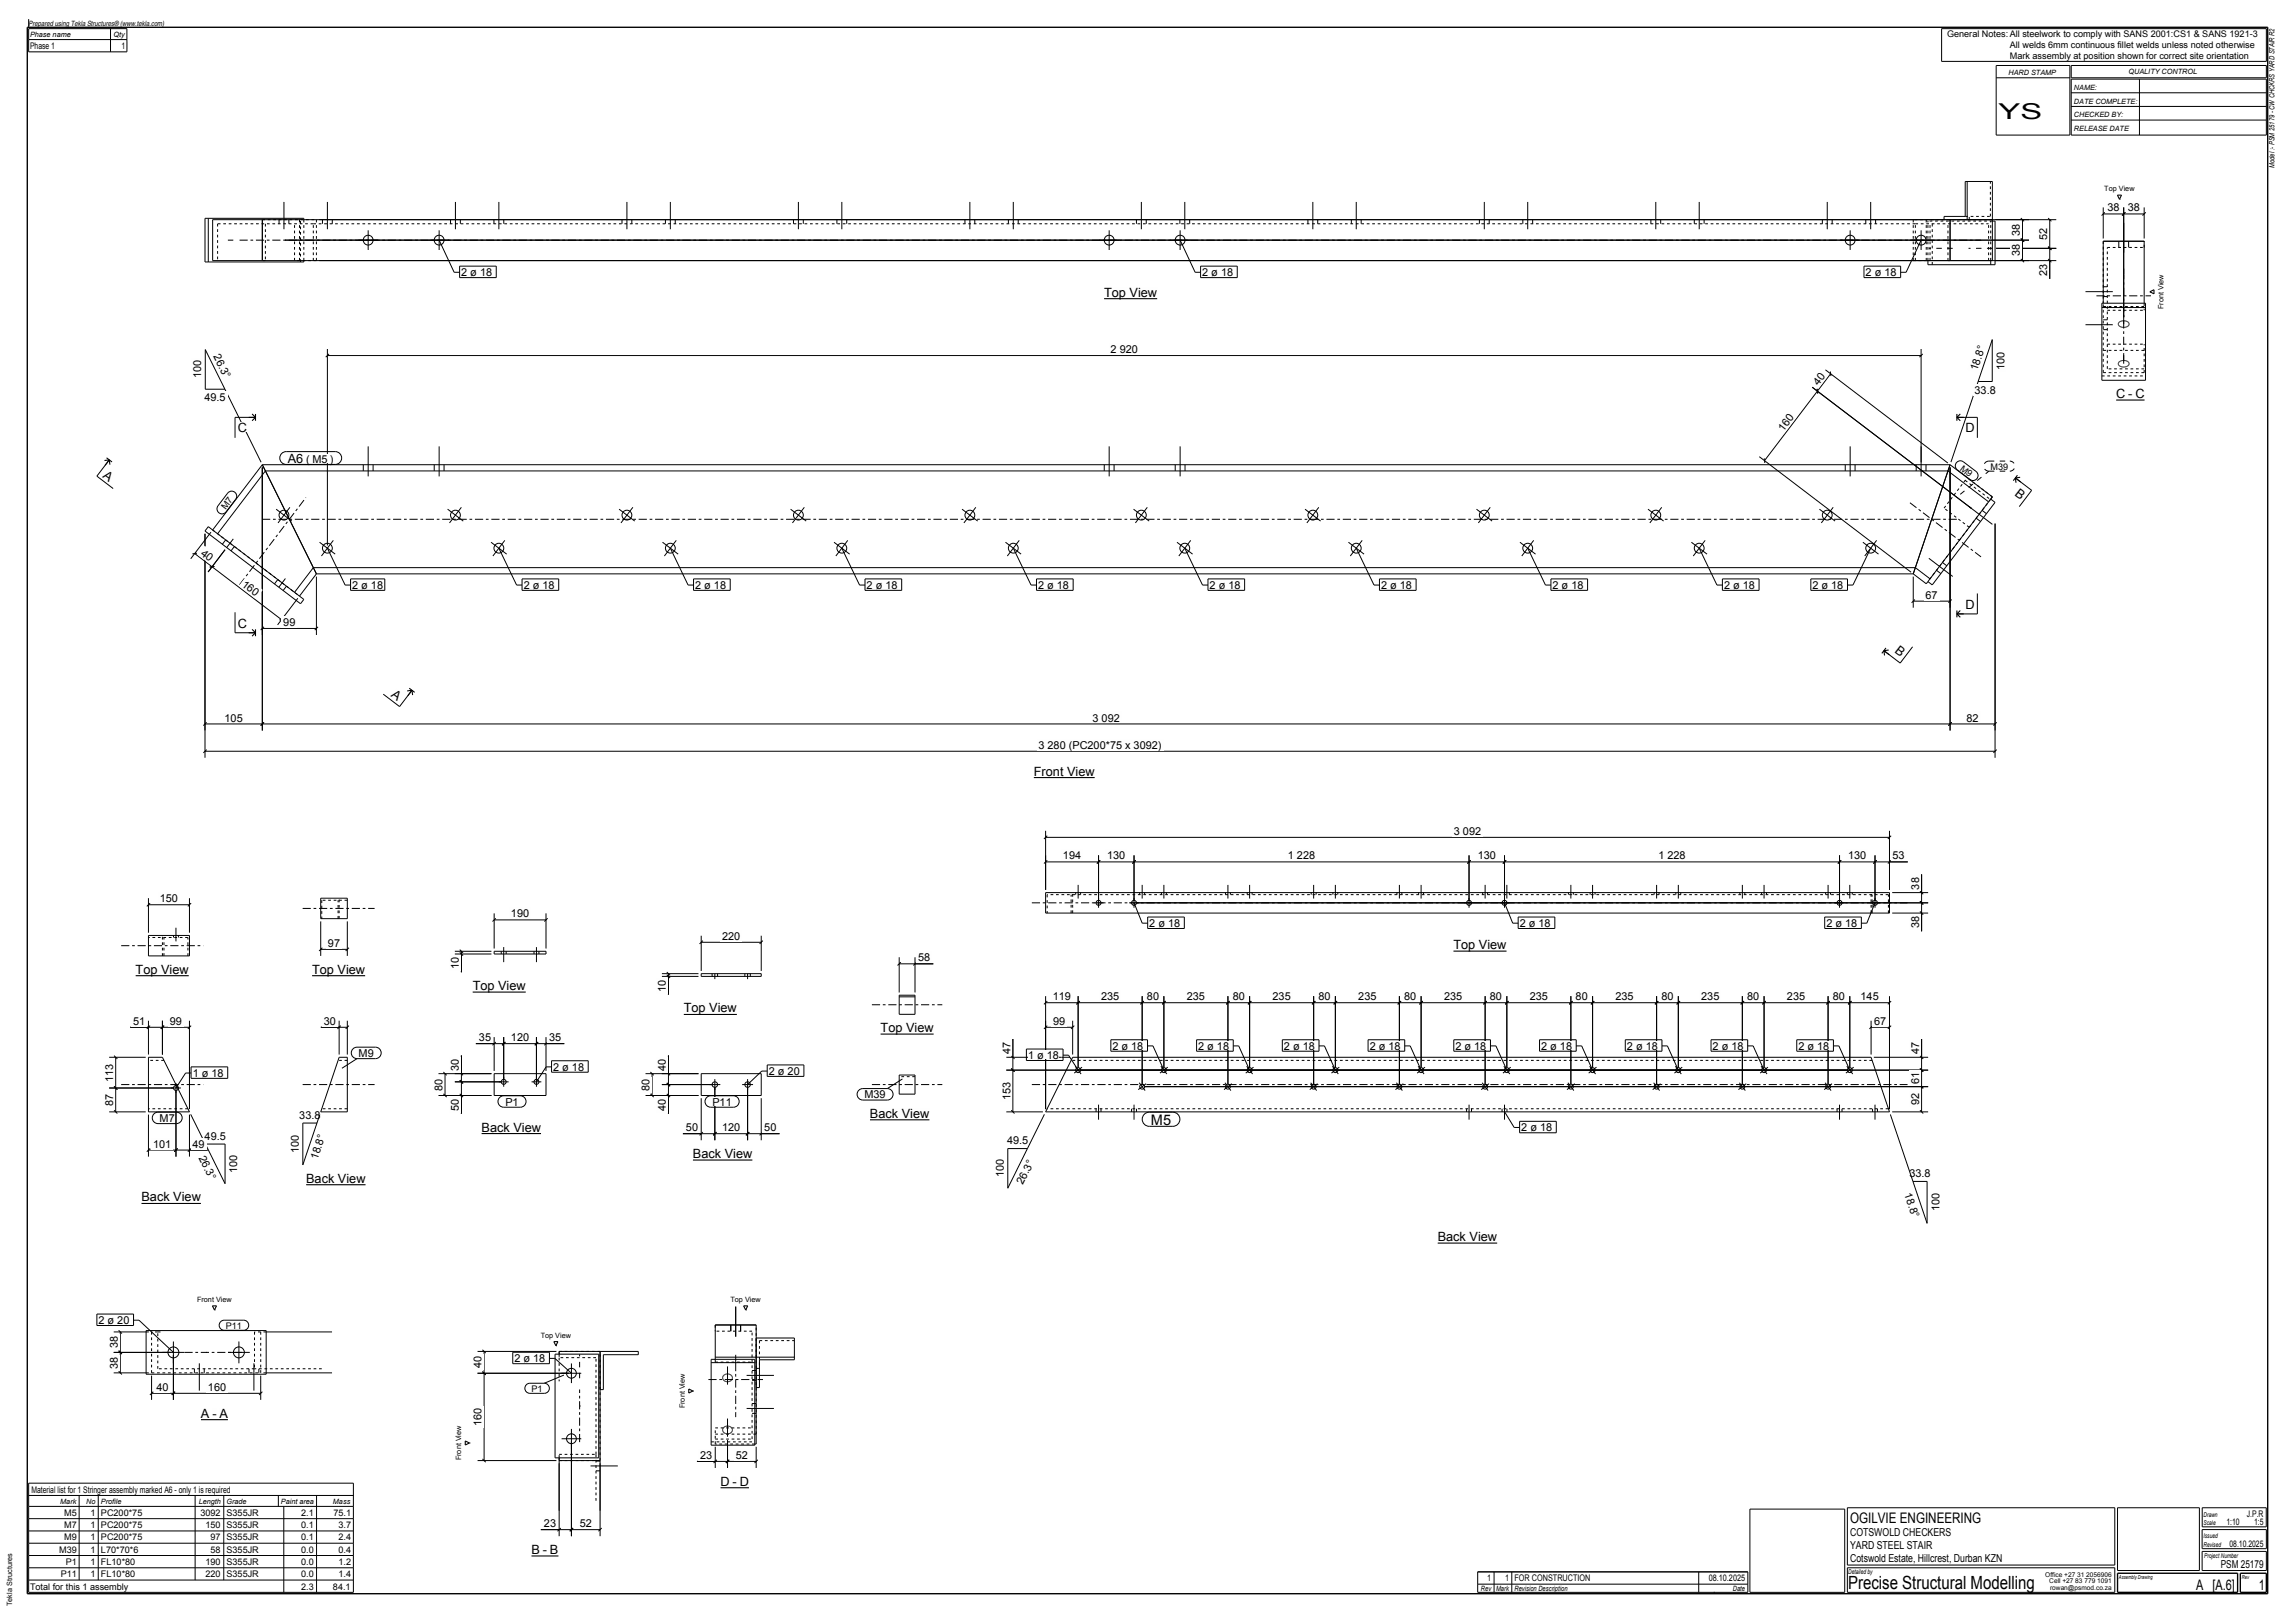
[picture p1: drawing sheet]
<svg xmlns="http://www.w3.org/2000/svg" width="841mm" height="594mm" viewBox="0 0 841 594" stroke-linecap="round" stroke-linejoin="round" font-family="sans-serif">
<defs><g id="words">
<text font-size="8" x="732.4" y="43.5">YS</text>
<text font-size="6.7" x="677.2" y="582.3">Precise Structural Modelling</text>
<g font-size="5.3">
<text x="421.8" y="412.1">M5</text>
<text x="678" y="558">OGILVIE ENGINEERING</text>
<text x="804.8" y="582.5">A [A.6]</text>
<text x="827.8" y="582.5">1</text>
</g>
<g font-size="4.7">
<text x="404.6" y="108.7">Top View</text>
<text x="775.5" y="145.8">C - C</text>
<text x="87.1" y="158.2">C</text>
<text x="720.2" y="158.2">D</text>
<text x="105.5" y="169.6">A6</text>
<text x="37.5" y="174.7" transform="rotate(37 37.5 174.7)">A</text>
<text x="738" y="181.4" transform="rotate(37 738 181.4)">B</text>
<text x="720.2" y="223.2">D</text>
<text x="87.1" y="230.1">C</text>
<text x="694.1" y="239.1" transform="rotate(37 694.1 239.1)">B</text>
<text x="143.2" y="255.2" transform="rotate(37 143.2 255.2)">A</text>
<text x="378.9" y="284.2">Front View</text>
<text x="532.6" y="347.8">Top View</text>
<text x="49.7" y="356.8">Top View</text>
<text x="114.4" y="356.8">Top View</text>
<text x="173.2" y="362.8">Top View</text>
<text x="250.6" y="371">Top View</text>
<text x="322.7" y="378.2">Top View</text>
<text x="318.8" y="409.6">Back View</text>
<text x="176.5" y="414.6">Back View</text>
<text x="253.9" y="424.3">Back View</text>
<text x="112.2" y="433.4">Back View</text>
<text x="51.8" y="440.2">Back View</text>
<text x="526.9" y="454.8">Back View</text>
<text x="73.7" y="519.5">A - A</text>
<text x="264.1" y="544.4">D - D</text>
<text x="194.8" y="569.4">B - B</text>
</g>
<g font-size="4">
<text x="772.3" y="77.5">38</text>
<text x="779.8" y="77.5">38</text>
<text x="740.2" y="86.5" transform="rotate(-90 740.2 86.5)">38</text>
<text x="750.2" y="88" transform="rotate(-90 750.2 88)">52</text>
<text x="740.2" y="94" transform="rotate(-90 740.2 94)">38</text>
<text x="169" y="101.1">2 ø 18</text>
<text x="440.6" y="101.1">2 ø 18</text>
<text x="683.7" y="101.1">2 ø 18</text>
<text x="750.2" y="101.1" transform="rotate(-90 750.2 101.1)">23</text>
<text x="78.1" y="130.5" transform="rotate(64 78.1 130.5)">26.3°</text>
<text x="407" y="129.4">2 920</text>
<text x="724.6" y="136.1" transform="rotate(-71 724.6 136.1)">18.8°</text>
<text x="734.6" y="135.5" transform="rotate(-90 734.6 135.5)">100</text>
<text x="73.7" y="138.7" transform="rotate(-90 73.7 138.7)">100</text>
<text x="666.3" y="141.4" transform="rotate(-53 666.3 141.4)">40</text>
<text x="74.9" y="147.1">49.5</text>
<text x="723.6" y="144.3">33.8</text>
<text x="653.6" y="158.2" transform="rotate(-53 653.6 158.2)">160</text>
<text x="112.2" y="169.6">( M5</text>
<text x="120.9" y="169.6">)</text>
<text x="73.3" y="203.2" transform="rotate(37 73.3 203.2)">40</text>
<text x="88.3" y="214.6" transform="rotate(37 88.3 214.6)">160</text>
<text x="129.1" y="215.7">2 ø 18</text>
<text x="191.9" y="215.7">2 ø 18</text>
<text x="254.7" y="215.7">2 ø 18</text>
<text x="317.6" y="215.7">2 ø 18</text>
<text x="380.4" y="215.7">2 ø 18</text>
<text x="443.3" y="215.7">2 ø 18</text>
<text x="506.1" y="215.7">2 ø 18</text>
<text x="568.9" y="215.7">2 ø 18</text>
<text x="631.8" y="215.7">2 ø 18</text>
<text x="664.2" y="215.7">2 ø 18</text>
<text x="705.6" y="219.4">67</text>
<text x="103.8" y="229.4">99</text>
<text x="82.3" y="264.4">105</text>
<text x="400.4" y="264.4">3 092</text>
<text x="720.6" y="264.4">82</text>
<text x="380.5" y="274.4">3 280 (PC200*75 x 3092)</text>
<text x="532.8" y="305.9">3 092</text>
<text x="389.5" y="314.9">194</text>
<text x="405.7" y="314.9">130</text>
<text x="471.9" y="314.9">1 228</text>
<text x="541.5" y="314.9">130</text>
<text x="607.7" y="314.9">1 228</text>
<text x="677.3" y="314.9">130</text>
<text x="693.5" y="314.9">53</text>
<text x="703.3" y="326" transform="rotate(-90 703.3 326)">38</text>
<text x="58.6" y="330.6">150</text>
<text x="187.2" y="336.2">190</text>
<text x="421.2" y="339.6">2 ø 18</text>
<text x="556.9" y="339.6">2 ø 18</text>
<text x="669.3" y="339.6">2 ø 18</text>
<text x="703.3" y="340.2" transform="rotate(-90 703.3 340.2)">38</text>
<text x="120.2" y="347">97</text>
<text x="264.6" y="344.4">220</text>
<text x="336.4" y="352.3">58</text>
<text x="168.2" y="355.2" transform="rotate(-90 168.2 355.2)">10</text>
<text x="244.1" y="363.4" transform="rotate(-90 244.1 363.4)">10</text>
<text x="385.8" y="366.5">119</text>
<text x="403.5" y="366.5">235</text>
<text x="420.3" y="366.5">80</text>
<text x="434.9" y="366.5">235</text>
<text x="451.7" y="366.5">80</text>
<text x="466.3" y="366.5">235</text>
<text x="483.1" y="366.5">80</text>
<text x="497.7" y="366.5">235</text>
<text x="514.6" y="366.5">80</text>
<text x="529.2" y="366.5">235</text>
<text x="546" y="366.5">80</text>
<text x="560.6" y="366.5">235</text>
<text x="577.4" y="366.5">80</text>
<text x="592" y="366.5">235</text>
<text x="608.8" y="366.5">80</text>
<text x="623.4" y="366.5">235</text>
<text x="640.2" y="366.5">80</text>
<text x="654.8" y="366.5">235</text>
<text x="671.7" y="366.5">80</text>
<text x="681.8" y="366.5">145</text>
<text x="48.8" y="375.5">51</text>
<text x="62.3" y="375.5">99</text>
<text x="118.7" y="375.5">30</text>
<text x="385.9" y="375.5">99</text>
<text x="686.8" y="375.5">67</text>
<text x="175.5" y="381.5">35</text>
<text x="187.2" y="381.5">120</text>
<text x="201.2" y="381.5">35</text>
<text x="131.4" y="387.3">M9</text>
<text x="370.3" y="386.3" transform="rotate(-90 370.3 386.3)">47</text>
<text x="376.7" y="388">1 ø 18</text>
<text x="407.7" y="384.6">2 ø 18</text>
<text x="439.1" y="384.6">2 ø 18</text>
<text x="470.5" y="384.6">2 ø 18</text>
<text x="501.9" y="384.6">2 ø 18</text>
<text x="533.3" y="384.6">2 ø 18</text>
<text x="564.8" y="384.6">2 ø 18</text>
<text x="596.2" y="384.6">2 ø 18</text>
<text x="627.6" y="384.6">2 ø 18</text>
<text x="659" y="384.6">2 ø 18</text>
<text x="703.3" y="386.3" transform="rotate(-90 703.3 386.3)">47</text>
<text x="70.6" y="394.5">1 ø 18</text>
<text x="168.2" y="392.3" transform="rotate(-90 168.2 392.3)">30</text>
<text x="202.7" y="392.3">2 ø 18</text>
<text x="244.1" y="392.3" transform="rotate(-90 244.1 392.3)">40</text>
<text x="281.7" y="393.8">2 ø 20</text>
<text x="41.5" y="396.4" transform="rotate(-90 41.5 396.4)">113</text>
<text x="162.2" y="399.7" transform="rotate(-90 162.2 399.7)">80</text>
<text x="238.1" y="399.7" transform="rotate(-90 238.1 399.7)">80</text>
<text x="703.3" y="397.4" transform="rotate(-90 703.3 397.4)">61</text>
<text x="41.5" y="405.3" transform="rotate(-90 41.5 405.3)">87</text>
<text x="168.2" y="407" transform="rotate(-90 168.2 407)">50</text>
<text x="185.2" y="405.1">P1</text>
<text x="244.1" y="407" transform="rotate(-90 244.1 407)">40</text>
<text x="261.1" y="405.1">P11</text>
<text x="316.8" y="402.5">M39</text>
<text x="370.3" y="403.1" transform="rotate(-90 370.3 403.1)">153</text>
<text x="703.3" y="405" transform="rotate(-90 703.3 405)">92</text>
<text x="58.5" y="411.1">M7</text>
<text x="109.7" y="410">33.8</text>
<text x="75" y="417.7">49.5</text>
<text x="251.4" y="414.5">50</text>
<text x="264.6" y="414.5">120</text>
<text x="280.1" y="414.5">50</text>
<text x="369" y="419.4">49.5</text>
<text x="557.5" y="414.5">2 ø 18</text>
<text x="56.1" y="420.5">101</text>
<text x="70.6" y="420.5">49</text>
<text x="72.8" y="424.3" transform="rotate(64 72.8 424.3)">26.3°</text>
<text x="109.5" y="422.5" transform="rotate(-90 109.5 422.5)">100</text>
<text x="116.3" y="425.1" transform="rotate(-71 116.3 425.1)">18.8°</text>
<text x="87" y="429.8" transform="rotate(-90 87 429.8)">100</text>
<text x="367.8" y="431.5" transform="rotate(-90 367.8 431.5)">100</text>
<text x="699.7" y="431.4">33.8</text>
<text x="374.9" y="434.3" transform="rotate(-64 374.9 434.3)">26.3°</text>
<text x="697.8" y="437.6" transform="rotate(71 697.8 437.6)">18.8°</text>
<text x="710.7" y="443.9" transform="rotate(-90 710.7 443.9)">100</text>
<text x="36.1" y="485.1">2 ø 20</text>
<text x="43.2" y="494" transform="rotate(-90 43.2 494)">38</text>
<text x="43.2" y="501.5" transform="rotate(-90 43.2 501.5)">38</text>
<text x="176.5" y="501.4" transform="rotate(-90 176.5 501.4)">40</text>
<text x="188.5" y="499.1">2 ø 18</text>
<text x="57.3" y="509.7">40</text>
<text x="76.2" y="509.7">160</text>
<text x="176.5" y="522.6" transform="rotate(-90 176.5 522.6)">160</text>
<text x="256.5" y="534.6">23</text>
<text x="269.6" y="534.6">52</text>
<text x="199.3" y="559.6">23</text>
<text x="212.4" y="559.6">52</text>
<text x="678" y="563">COTSWOLD CHECKERS</text>
<text x="678" y="567.5">YARD STEEL STAIR</text>
<text x="678" y="572.5">Cotswold Estate, Hillcrest, Durban KZN</text>
<text x="813.8" y="574.5">PSM 25179</text>
</g>
<g font-size="3.3">
<text x="11" y="18">Phase 1</text>
<text x="44.5" y="18">1</text>
<text x="713.5" y="13.5">General Notes: All steelwork to comply with SANS 2001:CS1 &amp; SANS 1921-3</text>
<text x="736.5" y="17.5">All welds 6mm continuous fillet welds unless noted otherwise</text>
<text x="736.5" y="21.5">Mark assembly at position shown for correct site orientation</text>
<text x="718.1" y="172.1" transform="rotate(37 718.1 172.1)">M9</text>
<text x="729.4" y="172.1">M39</text>
<text x="82.7" y="186.7" transform="rotate(-53 82.7 186.7)">M7</text>
<text x="82.8" y="486.9">P11</text>
<text x="194.8" y="510">P1</text>
<text x="11.5" y="547">Material list for 1 Stringer assembly marked A6 - only 1 is required</text>
<text x="23.5" y="555.5">M5</text>
<text x="33.1" y="555.5">1</text>
<text x="37" y="555.5">PC200*75</text>
<text x="73.4" y="555.5">3092 S355JR</text>
<text x="110.4" y="555.5">2.1</text>
<text x="122.2" y="555.5">75.1</text>
<text x="823.4" y="555.7">J.P.R</text>
<text x="23.5" y="560">M7</text>
<text x="33.1" y="560">1</text>
<text x="37" y="560">PC200*75</text>
<text x="75.3" y="560">150 S355JR</text>
<text x="110.4" y="560">0.1</text>
<text x="124" y="560">3.7</text>
<text x="815.8" y="559">1:10</text>
<text x="826" y="559">1:5</text>
<text x="21.7" y="569">M39</text>
<text x="23.5" y="564.5">M9</text>
<text x="33.1" y="564.5">1</text>
<text x="33.1" y="569">1</text>
<text x="37" y="564.5">PC200*75</text>
<text x="37" y="569">L70*70*6</text>
<text x="77.1" y="564.5">97 S355JR</text>
<text x="77.1" y="569">58 S355JR</text>
<text x="110.4" y="564.5">0.1</text>
<text x="110.4" y="569">0.0</text>
<text x="124" y="564.5">2.4</text>
<text x="124" y="569">0.4</text>
<text x="817" y="567">08.10.2025</text>
<text x="24.1" y="573.5">P1</text>
<text x="33.1" y="573.5">1</text>
<text x="37" y="573.5">FL10*80</text>
<text x="75.3" y="573.5">190 S355JR</text>
<text x="110.4" y="573.5">0.0</text>
<text x="124" y="573.5">1.2</text>
<text x="22.2" y="578">P11</text>
<text x="33.1" y="578">1</text>
<text x="37" y="578">FL10*80</text>
<text x="75.3" y="578">220 S355JR</text>
<text x="110.4" y="578">0.0</text>
<text x="124" y="578">1.4</text>
<text x="545" y="579.5">1</text>
<text x="551.5" y="579.5">1 FOR CONSTRUCTION</text>
<text x="626.2" y="579.5">08.10.2025</text>
<text x="11" y="582.5">Total for this 1 assembly</text>
<text x="110.4" y="582.5">2.3</text>
<text x="122" y="582.5">84.1</text>
</g>
<g font-size="2.7">
<text x="10.5" y="9.5">Prepared using Tekla Structures® (www.tekla.com)</text>
<text x="11" y="13.5">Phase name</text>
<text x="41.6" y="13.5">Qty</text>
<text x="736" y="27.5">HARD STAMP</text>
<text x="780" y="27">QUALITY CONTROL</text>
<text x="760" y="33">NAME:</text>
<text x="760" y="38">DATE COMPLETE:</text>
<text x="760" y="43">CHECKED BY:</text>
<text x="760" y="48">RELEASE DATE</text>
<text x="833.5" y="61.5" transform="rotate(-90 833.5 61.5)">Model :- PSM 25179 - CW CHCKRS YARD STAIR R2</text>
<text x="771.1" y="70">Top View</text>
<text x="792.8" y="113.3" transform="rotate(-90 792.8 113.3)">Front View</text>
<text x="72.2" y="477">Front View</text>
<text x="267.7" y="477">Top View</text>
<text x="198.1" y="490.1">Top View</text>
<text x="250.9" y="516.1" transform="rotate(-90 250.9 516.1)">Front View</text>
<text x="169" y="535.1" transform="rotate(-90 169 535.1)">Front View</text>
<text x="22.1" y="551">Mark</text>
<text x="31.6" y="551">No</text>
<text x="37" y="551">Profile</text>
<text x="72.8" y="551">Length</text>
<text x="83" y="551">Grade</text>
<text x="102.9" y="551">Paint area</text>
<text x="122" y="551">Mass</text>
<text x="542.7" y="583">Rev</text>
<text x="548.3" y="583">Mark</text>
<text x="555" y="583">Revision Description</text>
<text x="635" y="583">Date</text>
<text x="4.5" y="588.5" transform="rotate(-90 4.5 588.5)">Tekla Structures</text>
</g>
<g font-size="2.4">
<text x="807.5" y="555.7">Drawn</text>
<text x="807.5" y="559">Scale</text>
<text x="807.5" y="563.8">Issued</text>
<text x="807.5" y="566.8">Revised</text>
<text x="807.7" y="570.7">Project Number</text>
<text x="677.2" y="576.7">Detailed by</text>
<text x="749.5" y="578">Office +27 31 2056906</text>
<text x="751" y="580.3">Cell +27 83 779 1091</text>
<text x="751.3" y="582.5">rowan@psmod.co.za</text>
</g>
<g font-size="2">
<text x="776.5" y="578.5">Assembly Drawing</text>
<text x="821.5" y="578.5">Rev</text>
</g>
</g></defs>
<path d="M10 10h821v574h-821z" fill="none" stroke="#000" stroke-width=".5"/>
<path d="M378.9 284.9h22.2" fill="none" stroke="#000" stroke-width=".4"/>
<path d="M378.9 280.7h22.2v3.5h-22.2z" fill-rule="evenodd" fill="#fefefb"/>
<path d="M404.6 109.4h19.4" fill="none" stroke="#000" stroke-width=".4"/>
<path d="M404.6 105.2h19.4v3.5h-19.4z" fill-rule="evenodd" fill="#fefefb"/>
<path d="M73.7 520.2h9.8" fill="none" stroke="#000" stroke-width=".4"/>
<g fill="#fefefb">
<path d="M73.7 516h3.1v3.5h-3.1z" fill-rule="evenodd"/>
<path d="M77.8 516h1.6v3.5h-1.6z" fill-rule="evenodd"/>
<path d="M80.4 516h3.1v3.5h-3.1z" fill-rule="evenodd"/>
</g>
<path d="M77.8 478.5h1.5l-.7 1.5zM194.8 570.2h9.8" fill="none" stroke="#000" stroke-width=".4"/>
<g fill="#fefefb">
<path d="M194.8 565.9h3.1v3.5h-3.1z" fill-rule="evenodd"/>
<path d="M198.9 565.9h1.6v3.5h-1.6z" fill-rule="evenodd"/>
<path d="M201.5 565.9h3.1v3.5h-3.1z" fill-rule="evenodd"/>
</g>
<path d="M775.5 146.6h10.4M202.9 491.6h1.6l-.8 1.5zM170.5 528l1.5 .8-1.5 .7z" fill="none" stroke="#000" stroke-width=".4"/>
<g fill="#fefefb">
<path d="M775.5 142.3h3.4v3.5h-3.4z" fill-rule="evenodd"/>
<path d="M779.9 142.3h1.6v3.5h-1.6z" fill-rule="evenodd"/>
<path d="M782.5 142.3h3.4v3.5h-3.4z" fill-rule="evenodd"/>
</g>
<path d="M775.9 71.5h1.5l-.7 1.5zM787.8 106.9l1.5-.7v1.5zM264.1 545.2h10.3" fill="none" stroke="#000" stroke-width=".4"/>
<g fill="#fefefb">
<path d="M264.1 540.9h3.3v3.5h-3.3z" fill-rule="evenodd"/>
<path d="M268.5 540.9h1.5v3.5h-1.5z" fill-rule="evenodd"/>
<path d="M271.1 540.9h3.3v3.5h-3.3z" fill-rule="evenodd"/>
</g>
<path d="M49.7 357.5h19.5M272.5 478.5h1.5l-.8 1.5zM252.4 509l1.5 .7-1.5 .8z" fill="none" stroke="#000" stroke-width=".4"/>
<path d="M49.7 353.3h19.5v3.5h-19.5z" fill-rule="evenodd" fill="#fefefb"/>
<path d="M51.8 441h21.8" fill="none" stroke="#000" stroke-width=".4"/>
<path d="M51.8 436.7h21.8v3.5h-21.8z" fill-rule="evenodd" fill="#fefefb"/>
<path d="M114.4 357.5h19.4" fill="none" stroke="#000" stroke-width=".4"/>
<path d="M114.4 353.3h19.4v3.5h-19.4z" fill-rule="evenodd" fill="#fefefb"/>
<path d="M112.2 434.1h21.8" fill="none" stroke="#000" stroke-width=".4"/>
<path d="M112.2 429.9h21.8v3.5h-21.8z" fill-rule="evenodd" fill="#fefefb"/>
<path d="M173.2 363.5h19.5" fill="none" stroke="#000" stroke-width=".4"/>
<path d="M173.2 359.3h19.5v3.5h-19.5z" fill-rule="evenodd" fill="#fefefb"/>
<path d="M176.5 415.4h21.8" fill="none" stroke="#000" stroke-width=".4"/>
<path d="M176.5 411.1h21.8v3.5h-21.8z" fill-rule="evenodd" fill="#fefefb"/>
<path d="M250.6 371.7h19.4" fill="none" stroke="#000" stroke-width=".4"/>
<path d="M250.6 367.5h19.4v3.5h-19.4z" fill-rule="evenodd" fill="#fefefb"/>
<path d="M253.9 425.1h21.8" fill="none" stroke="#000" stroke-width=".4"/>
<path d="M253.9 420.8h21.8v3.5h-21.8z" fill-rule="evenodd" fill="#fefefb"/>
<path d="M322.7 378.9h19.4" fill="none" stroke="#000" stroke-width=".4"/>
<path d="M322.7 374.7h19.4v3.5h-19.4z" fill-rule="evenodd" fill="#fefefb"/>
<path d="M318.8 410.3h21.8" fill="none" stroke="#000" stroke-width=".4"/>
<path d="M318.8 406.1h21.8v3.5h-21.8z" fill-rule="evenodd" fill="#fefefb"/>
<path d="M532.6 348.5h19.5" fill="none" stroke="#000" stroke-width=".4"/>
<path d="M532.6 344.3h19.5v3.5h-19.5z" fill-rule="evenodd" fill="#fefefb"/>
<path d="M526.9 455.5h21.7" fill="none" stroke="#000" stroke-width=".4"/>
<path d="M526.9 451.3h21.7v3.5h-21.7z" fill-rule="evenodd" fill="#fefefb"/>
<g fill="none" stroke="#000" stroke-width=".37" stroke-dasharray="1 1 1 1" stroke-linecap="butt">
<path d="M720.1 79.3h9.3M729.4 79.3v-12.8M79.7 82v13.5M96.1 80.5h19.8M97.3 82v13.5M97.3 95.5h-1.2M107.9 95.5v-13.5M109.7 95.5v-15M110.1 96v-16M111.3 80.5v15M114.8 82h-35.1M114.8 95.5v-13.5"/>
<path d="M115.9 95.5h-8M115.9 80.5v15M701.1 80.5v15M701.1 95.5h6.2M701.9 95.5v-13.5M701.9 82h26.8M701.9 82h-587.1M705.9 95.5v-15M706.5 95.5v-14.5M707.3 95.5v-13.5M708.1 97v-16M713.8 95.5v-13.5"/>
<path d="M714.6 95.5h-.8M714.6 80.5h-13.5M720.9 80.5h-6.3M721.6 80.5v-1.2M728.7 95.5v-13.5M729.5 95.5v-14.5M730.1 81h-23.6M770.7 88.4v22.7M772.2 90.7h13.5M785.7 90.7v-2.3M770.7 112.3h15M772.2 113.7h13.5"/>
<path d="M785.7 111.1v2.6M770.2 137.8h16M770.7 136.5h15M770.7 136.5v-25.4M770.7 128.4h15M772.2 135.2v-44.5M772.2 126.1h13.5M785.7 136.5v-10.4M785.7 135.2h-13.5M720.1 176l9.3 7M77.9 194.2l31.8 24.2M712.4 186.2l8.5-11.1"/>
<path d="M721.6 193.2l-9.2-7M729.5 182.9l-23 30.2M729.5 182.9l.6-.8M730.1 182.1l-9.2-7M117.9 329.9v6.7M123.9 336.6v-6.7M124.3 336.6v-7.5M127.3 329.9h-9.4M383.7 327.8v6.8M392.5 334.6v-6.8M393.1 334.6v-7.5M685.7 334.6v-7.5"/>
<path d="M686 334.6v-6.8M692 327.8h-308.3M692 334.6v-6.8M59.5 350.3v-7.5M60.1 350.3v-6.8M68.9 343.5h-14.5M68.9 350.3v-6.8M60.1 388.6h-5.7M127.3 388.6h-3.4M335.3 394.5h-5.8M686 388.6h-293.5M68.9 406.3h-14.5"/>
<path d="M127.3 406.3h-9.4M692 406.3h-308.3M55.5 488.1v15M57.8 488.1h-2.3M57.8 488.1h1.6M93.3 488.1v13.5M95.5 488.1h-2.2M97.5 488.1h-2M204.9 497.5v8.7M204.9 495.2v1M204.9 496.2v1.3M218.4 497.5h-13.5"/>
<path d="M219.9 495.2h-15M262.1 498.1v1M262.1 499.1h13.5M262.1 485.5v2.3M275.6 487.8h-13.5M278.3 491.3v10.1M278.3 491.3h12.8M55.5 503.1h40M57.8 501.6v-13.5M93.3 501.6h-35.5M95.5 503.1v-15M97.5 503.1h-2"/>
<path d="M117.9 501.6h-24.6M277.1 501.4h1.2M204.9 535.2h15M204.9 535.2v-1M204.9 532.9h13.5M204.9 534.2v-1.3M218.4 532.9v17.8M218.4 532.9v-35.4M219.9 535.2v-40M260.6 528.4h16M262.1 525.5h15M262.1 529.2v-6"/>
<path d="M262.1 523.2h13.5M262.1 527.3h13.5M275.6 527.3v-39.5M276.6 529.2h-14.5M277.1 525.5v-40"/>
</g>
<path d="M85.5 88h-2.4M715.6 91h-8.8M730.1 91h-8.7M718.3 181.1l10.5-8.4M212.4 505.1v-8.8" fill="none" stroke="#000" stroke-width=".37" stroke-dasharray="2 2" stroke-linecap="butt"/>
<g fill="none" stroke="#000" stroke-width=".37">
<path d="M10.5 10.5h36v8.5h-36zM10.5 7v3M10.5 14.5h36M40.5 10.5v8.5M711.5 10.5h119v12h-119zM731.5 24h27v25.5h-27zM731.5 28.5h27M759 24h71.5v4.5h-71.5zM759 29h71.5v20.5h-71.5zM759 34h71.5M759 39h71.5M784 29v20.5"/>
<path d="M759 44h71.5M76.3 80v16M104.1 74v10M120 74v10M166.9 74v10M182.8 74v10M229.7 74v10M245.6 74v10M292.6 74v10M308.5 74v10M355.4 74v10M371.3 74v10"/>
<path d="M418.2 74v10M434.2 74v10M481.1 74v10M497 74v10M543.9 74v10M559.8 74v10M606.8 74v10M622.7 74v10M669.6 74v10M685.5 74v10M720.9 66.5v14M740.5 79.9l1.2 1.2"/>
<path d="M750.5 79.9l1.2 1.2M770.7 76v11.4M770.7 78.4h15M771.3 77.8l-1.2 1.2M778.2 76v42.8M778.8 77.8l-1.2 1.2M785.7 76v11.4M786.3 77.8l-1.2 1.2M96.1 80.5v15M102.3 80.5v1.5M104.4 88h639.1M105.9 80.5v1.5"/>
<path d="M111.3 80.5v-.5h-36.2v16h36.2v-.5M118.2 80.5v1.5M121.8 80.5v1.5M134.9 84.4v7.2M160.9 84.4v7.2M160.9 88l5.5 11.8h2M165.1 80.5v1.5M168.7 80.5v1.5M181 80.5v1.5M184.6 80.5v1.5M227.9 80.5v1.5M231.5 80.5v1.5"/>
<path d="M243.8 80.5v1.5M247.4 80.5v1.5M290.8 80.5v1.5M294.4 80.5v1.5M306.7 80.5v1.5M310.3 80.5v1.5M353.6 80.5v1.5M357.2 80.5v1.5M369.5 80.5v1.5M373.1 80.5v1.5M406.5 84.4v7.2M416.4 80.5v1.5"/>
<path d="M420 80.5v1.5M432.4 80.5v1.5M432.5 84.4v7.2M432.5 88l5.5 11.8h2M436 80.5v1.5M479.3 80.5v1.5M482.9 80.5v1.5M495.2 80.5v1.5M498.8 80.5v1.5M542.1 80.5v1.5M545.7 80.5v1.5M558 80.5v1.5"/>
<path d="M561.6 80.5v1.5M605 80.5v1.5M608.6 80.5v1.5M620.9 80.5v1.5M624.5 80.5v1.5M667.8 80.5v1.5M671.4 80.5v1.5M678 84.4v7.2M683.7 80.5v1.5M687.3 80.5v1.5M704 84.4v7.2M704 88l-5.5 11.8h-2"/>
<path d="M712.4 80.5v-1.2h7.7v-12.8h10v29M714.6 80.5v15M729.5 95.5v1.5M730.1 81h1v16h-24.6v-1.5M731.5 91h22M740.5 87.4l1.2 1.2M740.5 94.9l1.2 1.2M741.1 80.5v15M750.5 90.4l1.2 1.2M750.5 94.9l1.2 1.2M751.1 80.5v21.7M753.5 80.5h-675.6v15h675.6"/>
<path d="M776.4 88.4v2.3M780 88.4v2.3M764.2 106.9h10M764.2 119h10M770.2 111.1h16v28.2h-16zM770.2 112.7h16M770.7 111.1v-22.7h15v22.7M770.7 105.1h1.5M770.7 108.7h1.5M770.7 117.2h1.5M776.6 118.1a2.3 2.3 0 0 1 3.6 .8 2.24 2.24 0 0 1-4-.3zM120 127.9v72"/>
<path d="M120 130.3h584M120.6 129.7l-1.2 1.2M668.9 135.5l44.9 34.2M670.7 136.1l.2 1.7M670.8 137l-24.2 31.8M704 127.9v46.7M704.6 129.7l-1.2 1.2M724.9 139.8h5.2v-15.4l-15.2 44.9M770.7 120.8h1.5M776.6 132.6a2.3 2.3 0 0 1 3.6 .8 2.24 2.24 0 0 1-4-.2zM778.2 130.1v3.2M82.4 142.6h-7.2v-14.5l20.5 41.3"/>
<path d="M93.6 152.9h-7.5v7.5M664.1 141.9l58.4 44.5M665.9 142.5l.2 1.7M717.1 152.9h7.5v7.5M40 168.5l-4.5 6 6 4.5M96.1 170.3l-18.2 23.9M96.1 170.3l19.8 40M96.1 170.3h618.5M96.1 171.3v96.4M133.1 170.3v2.3M134.9 163.6v11M136.7 170.3v2.3"/>
<path d="M159.1 170.3v2.3M160.9 163.6v11M162.7 170.3v2.3M404.7 170.3v2.3M406.5 163.6v11M408.3 170.3v2.3M430.7 170.3v2.3M432.5 163.6v11M434.3 170.3v2.3M644.7 167.3l55.6 42.4M646.5 168l.2 1.6M676.2 170.3v2.3"/>
<path d="M678 163.6v11M679.8 170.3v2.3M702.2 170.3v2.3M705.8 170.3v2.3M714.6 170.3l-13.5 40M714.6 170.3l15.5 11.8-.6 .8M714.6 171.3v96.4M738.5 175.1l6 4.6-4.5 6M75.1 195.6v82.1M76.3 193l35 26.6-1.2 1.6-35-26.6zM77.3 195l-7.4 9.8M82.7 197.8l-1.2 1.6"/>
<path d="M85.5 197.5l-2.4 3.1M101.2 186.6l5.7 4.3M106.2 185.9l-4.3 5.7M117.1 198.7l5.7 4.4M122.2 198l-4.4 5.7M164 186.6l5.8 4.3M169.1 185.9l-4.4 5.7M179.9 198.7l5.8 4.4M185 198l-4.4 5.7M226.9 186.6l5.7 4.3M231.9 185.9l-4.3 5.7M242.8 198.7l5.7 4.4"/>
<path d="M247.8 198l-4.3 5.7M289.7 186.6l5.7 4.3M294.8 185.9l-4.4 5.7M305.6 198.7l5.7 4.4M310.7 198l-4.4 5.7M352.5 186.6l5.8 4.3M357.6 185.9l-4.4 5.7M368.5 198.7l5.7 4.4M373.5 198l-4.4 5.7M415.4 186.6l5.7 4.3M420.4 185.9l-4.3 5.7M431.3 198.7l5.7 4.4"/>
<path d="M436.3 198l-4.3 5.7M478.2 186.6l5.7 4.3M483.3 185.9l-4.4 5.7M494.1 198.7l5.8 4.4M499.2 198l-4.4 5.7M541.1 186.6l5.7 4.3M546.1 185.9l-4.4 5.7M557 198.7l5.7 4.4M562 198l-4.3 5.7M603.9 186.6l5.7 4.3M608.9 185.9l-4.3 5.7M619.8 198.7l5.7 4.4"/>
<path d="M624.9 198l-4.4 5.7M666.7 186.6l5.8 4.3M671.8 185.9l-4.4 5.7M682.6 198.7l5.8 4.4M687.7 198l-4.4 5.7M721.4 185.5l8.7 6.6M724.2 189.9l1.6 1.2M726.3 187l1.6 1.2M728.7 183.9l-14.9-11.3h-616.5l-17.6 23M729.5 182.9l1.6 1.2-23 30.2-1.6-1.2M729.5 182.9l-23 30.2M731.1 191.9v85.8"/>
<path d="M71.3 202.8l31.9 24.3M72.2 202.7l-1.7 .3M78.6 207.6l-1.7 .2M82.5 201.4l-6.2 8.2M85.9 200.3l-1.2 1.6M101.8 212.4l-1.2 1.6M104.6 212l-2.4 3.2M105 214.8l-1.2 1.6M109.1 219.2l-7.4 9.8M115.9 210.3l-6.2 8.1M115.9 210.3h585.2M115.9 211.3v21.4"/>
<path d="M120 200.9l6.5 13.5h2M182.8 200.9l6.5 13.5h2M245.6 200.9l6.5 13.5h2M308.5 200.9l6.5 13.5h2M371.3 200.9l6.5 13.5h2M434.2 200.9l6.5 13.5h2M497 200.9l6.5 13.5h2M559.8 200.9l6.5 13.5h2M622.7 200.9l6.5 13.5h2M685.5 200.9l-6.5 13.5h-2M701.1 210.3l4.8 3.6 .6-.8M701.1 211.3v11.4"/>
<path d="M701.7 219.7l-1.2 1.2M706.8 204.6l8.8 6.6M707.3 212.1l-5.4-4.1h-587.1l-6.9 9.1M709.6 209l1.6 1.2M711.8 206.1l1.6 1.2M715.2 219.7l-1.2 1.2M724.6 217.5v7.5h-7.5M86.1 224.4v7.5h7.5M96.1 230.3h19.8M96.7 229.7l-1.2 1.2M104 227l-1.7 .2M116.5 229.7l-1.2 1.2"/>
<path d="M700.9 237l-4.6 6-5.9-4.6M701.1 220.3h13.5M151 252.9l-4.6 6-5.9-4.5M75.1 275.3h656M75.1 265.3h656M75.7 274.7l-1.2 1.2M75.7 264.7l-1.2 1.2M96.7 264.7l-1.2 1.2M715.2 264.7l-1.2 1.2M731.7 274.7l-1.2 1.2M731.7 264.7l-1.2 1.2M383.2 304.4v21.7"/>
<path d="M383.2 315.8h315.9M383.2 306.8h309.2M383.8 315.2l-1.2 1.2M383.8 306.2l-1.2 1.2M402.6 313.4v19.2M403.2 315.2l-1.2 1.2M415.6 313.4v19.2M416.2 315.2l-1.2 1.2M538.3 313.4v19.2M538.9 315.2l-1.2 1.2M551.3 313.4v19.2M551.9 315.2l-1.2 1.2"/>
<path d="M674.1 313.4v19.2M674.7 315.2l-1.2 1.2M687.1 313.4v19.2M687.7 315.2l-1.2 1.2M692.4 304.4v21.7M693 315.2l-1.2 1.2M693 306.2l-1.2 1.2M54.4 329.1v12.7M54.4 331.5h15M55 330.9l-1.2 1.2M64.5 340v5M69.4 329.1v12.7"/>
<path d="M70 330.9l-1.2 1.2M117.5 329.1h9.8v7.5h-9.8zM117.5 337.6v12.7M127.3 337.6v12.7M181.1 334.7v12.9M181.1 337.1h19M181.7 336.5l-1.2 1.2M200.1 334.7v12.9M200.7 336.5l-1.2 1.2M383.2 327.1h309.2v7.5h-309.2zM394.2 327.1v.7M395.1 324.3v5"/>
<path d="M396 327.1v.7M400.8 330.8h3.6M413.8 330.8h292.8M415.6 330.8l3 7.5h2M417.6 327.1v.7M418.5 324.3v5M419.4 327.1v.7M425.6 327.1v.7M426.5 324.3v5M427.4 327.1v.7M449.1 327.1v.7M450 324.3v5"/>
<path d="M450.9 327.1v.7M457 327.1v.7M457.9 324.3v5M458.8 327.1v.7M480.5 327.1v.7M481.4 324.3v5M482.3 327.1v.7M488.4 327.1v.7M489.3 324.3v5M490.2 327.1v.7M511.9 327.1v.7M512.8 324.3v5"/>
<path d="M513.7 327.1v.7M519.9 327.1v.7M520.8 324.3v5M521.7 327.1v.7M543.3 327.1v.7M544.2 324.3v5M545.1 327.1v.7M551.3 330.8l3 7.5h2M552.2 324.3v5M553.1 327.1v.7M574.7 327.1v.7M575.6 324.3v5"/>
<path d="M576.5 327.1v.7M582.7 327.1v.7M583.6 324.3v5M584.5 327.1v.7M606.2 327.1v.7M607.1 324.3v5M608 327.1v.7M614.1 327.1v.7M615 324.3v5M615.9 327.1v.7M637.6 327.1v.7M638.5 324.3v5"/>
<path d="M639.4 327.1v.7M645.5 327.1v.7M646.4 324.3v5M647.3 327.1v.7M669 327.1v.7M669.9 324.3v5M670.8 327.1v.7M677 327.1v.7M677.9 324.3v5M678.8 327.1v.7M687.1 330.8l-3 7.5h-2M693.4 334.6h13.2"/>
<path d="M693.4 327.1h13.2M703.6 330.2l1.2 1.2M703.6 326.5l1.2 1.2M703.6 334l1.2 1.2M704.2 320.4v20.9M54.4 342.8h15v7.5h-15zM63.6 342.8v.7M65.4 342.8v.7M117.5 347.9h9.8M118.1 347.3l-1.2 1.2M127.9 347.3l-1.2 1.2M166.7 348.6h13.4"/>
<path d="M166.7 349.6h13.4M168.5 349l1.2 1.2M168.5 348l1.2 1.2M169.1 348.6v7.7M181.1 348.6h19v1h-19zM183.7 348.6v1M184.6 347.1v5.5M185.5 348.6v1M195.7 348.6v1M196.6 347.1v5.5M197.5 348.6v1M242.6 356.8h13.4"/>
<path d="M242.6 357.8h13.4M244.4 357.2l1.2 1.2M244.4 356.2l1.2 1.2M245 356.8v7.7M257 342.9v12.9M257 356.8h22v1h-22zM257 345.3h22M257.6 344.7l-1.2 1.2M261 356.8v1M262 356.8v2M263 356.8v1M273 356.8v1"/>
<path d="M274 356.8v2M275 356.8v1M279 342.9v12.9M279.6 344.7l-1.2 1.2M329.5 350.8v12.9M329.5 353.2h12.5M330.1 352.6l-1.2 1.2M335.3 350.8v12.9M335.9 352.6l-1.2 1.2M47.7 376.4h21.7M54.4 374v12.4M55 375.8l-1.2 1.2"/>
<path d="M59.5 374v12.4M60.1 375.8l-1.2 1.2M69.4 374v32.4M70 375.8l-1.2 1.2M117.6 376.4h9.7M124.3 374v12.4M124.9 375.8l-1.2 1.2M127.3 374v12.4M127.9 375.8l-1.2 1.2M329.5 364.7h5.8v7h-5.8zM329.5 365.3h5.8M383.2 365v41.4"/>
<path d="M383.2 376.4h9.9M383.2 367.4h309.2M383.8 375.8l-1.2 1.2M383.8 366.8l-1.2 1.2M393.1 374v12.4M393.7 375.8l-1.2 1.2M395.1 365v26.1M395.7 366.8l-1.2 1.2M418.5 365v32.2M419.1 366.8l-1.2 1.2M426.5 365v26.1M427.1 366.8l-1.2 1.2"/>
<path d="M450 365v32.2M450.6 366.8l-1.2 1.2M457.9 365v26.1M458.5 366.8l-1.2 1.2M481.4 365v32.2M482 366.8l-1.2 1.2M489.3 365v26.1M489.9 366.8l-1.2 1.2M512.8 365v32.2M513.4 366.8l-1.2 1.2M520.8 365v26.1M521.4 366.8l-1.2 1.2"/>
<path d="M544.2 365v32.2M544.8 366.8l-1.2 1.2M552.2 365v26.1M552.8 366.8l-1.2 1.2M575.6 365v32.2M576.2 366.8l-1.2 1.2M583.6 365v26.1M584.2 366.8l-1.2 1.2M607.1 365v32.2M607.7 366.8l-1.2 1.2M615 365v26.1M615.6 366.8l-1.2 1.2"/>
<path d="M638.5 365v32.2M639.1 366.8l-1.2 1.2M646.4 365v26.1M647 366.8l-1.2 1.2M669.9 365v32.2M670.5 366.8l-1.2 1.2M677.9 365v26.1M678.5 366.8l-1.2 1.2M685.7 376.4h6.7M685.7 374v12.4M686.3 375.8l-1.2 1.2M692.4 365v41.4"/>
<path d="M693 366.8l-1.2 1.2M693 375.8l-1.2 1.2M40 387.4h13.4M40 398.7h26.3M41.8 398.1l1.2 1.2M41.8 386.8l1.2 1.2M42.4 387.4v20M54.4 387.4h5.1l9.9 20h-15zM64.5 396.9v26.9M70 393.2h-2l-3.5 5.5M124.3 387.4h3v20h-9.8zM130.8 387.9l-5.5 3.6"/>
<path d="M160.7 393.4h19.4M162.5 392.8l1.2 1.2M163.1 393.4v8M166.7 396.4h19.7M168.5 395.8l1.2 1.2M168.5 392.8l1.2 1.2M169.1 386.7v21.4M174.4 382.4h32.4M181.1 380v12.4M181.1 393.4h19v8h-19zM181.7 381.8l-1.2 1.2M184.6 380v18.2"/>
<path d="M185.2 381.8l-1.2 1.2M194.8 396.4h3.6M196.6 380v18.2M197.2 381.8l-1.2 1.2M200.1 380v12.4M200.7 381.8l-1.2 1.2M202.1 390.9h-2l-3.5 5.5M236.6 393.4h19.4M238.4 392.8l1.2 1.2M239 393.4v8M242.6 397.4h21.4M244.4 396.8l1.2 1.2"/>
<path d="M244.4 392.8l1.2 1.2M245 386.7v21.4M257 393.4h22v8h-22zM262 395.4v22.4M272 397.4h4M274 395.4v22.4M281.1 392.5h-2l-5.1 4.9M329.5 393.9h5.8v7h-5.8zM330.7 395.4l-5.5 3.5M368.8 387.4h23.3M368.8 392.1h337.8M370.6 391.5l1.2 1.2"/>
<path d="M370.6 386.8l1.2 1.2M371.2 380.7v26.7M389.6 386.7h2l3.5 5.4M393.1 387.4h292.6l6.7 20h-309.2zM394 390.7l2.2 2.9M396.5 391l-2.8 2.2M417.5 396.8l2.1 2.8M419.5 398.2h287.1M420 397.1l-2.9 2.2M420.5 383.3h2l4 8.8M425.4 390.7l2.2 2.9M427.9 391l-2.8 2.2"/>
<path d="M448.9 396.8l2.2 2.8M451.4 397.1l-2.9 2.2M451.9 383.3h2l4 8.8M456.8 390.7l2.2 2.9M459.4 391l-2.9 2.2M480.3 396.8l2.2 2.8M482.8 397.1l-2.8 2.2M483.3 383.3h2l4 8.8M488.3 390.7l2.1 2.9M490.8 391l-2.9 2.2M511.7 396.8l2.2 2.8M514.2 397.1l-2.8 2.2"/>
<path d="M514.8 383.3h2l4 8.8M519.7 390.7l2.2 2.9M522.2 391l-2.9 2.2M543.1 396.8l2.2 2.8M545.7 397.1l-2.9 2.2M546.2 383.3h2l4 8.8M551.1 390.7l2.2 2.9M553.6 391l-2.9 2.2M574.6 396.8l2.1 2.8M577.1 397.1l-2.9 2.2M577.6 383.3h2l4 8.8M582.5 390.7l2.2 2.9"/>
<path d="M585 391l-2.8 2.2M606 396.8l2.2 2.8M608.5 397.1l-2.9 2.2M609 383.3h2l4 8.8M613.9 390.7l2.2 2.9M616.5 391l-2.9 2.2M637.4 396.8l2.2 2.8M639.9 397.1l-2.9 2.2M640.4 383.3h2l4 8.8M645.3 390.7l2.2 2.9M647.9 391l-2.9 2.2M668.8 396.8l2.2 2.8"/>
<path d="M671.3 397.1l-2.8 2.2M671.9 383.3h2l4 8.8M676.8 390.7l2.1 2.9M679.3 391l-2.9 2.2M686.7 387.4h19.9M703.6 391.5l1.2 1.2M703.6 386.8l1.2 1.2M703.6 397.6l1.2 1.2M704.2 380.7v26.7M40 407.4h13.4M41.8 406.8l1.2 1.2M54.4 408.4v15.4"/>
<path d="M69.4 408.4v15.4M69.9 408.3l12.6 25.4v-14.5h-7.2M117.2 408.4l-6.2 18.5v-15.4h5.1M160.7 401.4h19.4M162.5 400.8l1.2 1.2M168.5 400.8l1.2 1.2M236.6 401.4h19.4M238.4 400.8l1.2 1.2M244.4 400.8l1.2 1.2M250.3 415.4h35.4M257 402.4v15.4M257.6 414.8l-1.2 1.2"/>
<path d="M262.6 414.8l-1.2 1.2M274.6 414.8l-1.2 1.2M279 402.4v15.4M279.6 414.8l-1.2 1.2M368.8 407.4h13.4M370.6 406.8l1.2 1.2M382.7 408.3l-13.4 27.1v-14.5h7.2M401.7 406.3v1.1M402.6 404.8v5.5M403.5 406.3v1.1M414.7 406.3v1.1M415.6 404.8v5.5"/>
<path d="M416.5 406.3v1.1M537.4 406.3v1.1M538.3 404.8v5.5M539.2 406.3v1.1M550.4 406.3v1.1M551.3 404.8v5.5M551.3 407.4l3.6 5.8h2M552.2 406.3v1.1M673.2 406.3v1.1M674.1 404.8v5.5M675 406.3v1.1M686.2 406.3v1.1"/>
<path d="M687.1 404.8v5.5M688 406.3v1.1M692.7 408.4l13.5 39.9v-15.4h-5.2M693.4 407.4h13.2M703.6 406.8l1.2 1.2M54.4 421.4h21.7M55 420.8l-1.2 1.2M65.1 420.8l-1.2 1.2M70 420.8l-1.2 1.2M269.6 478.8v11M41.7 495.6h25.8M41.7 488.1h12.8"/>
<path d="M43.5 495l1.2 1.2M43.5 487.5l1.2 1.2M44.1 488.1v15M48.9 483.8h2l12.6 11.8M53.5 487.6h44v16h-44zM63.5 491.6v21.4M73 499.6v10M83.5 495.6h8M87.5 491.6v8M93 499.6v10M97.5 488.1h24.2M175 495.2h28.9"/>
<path d="M176.8 494.6l1.2 1.2M177.4 495.2v40M201.3 497.8h2l6.1 5.4M203.4 496.2h16v38h-16zM204.9 496.2v-1h29v1.2h-12.8v12.8h-1.2M209.4 499.6v7.2M219.9 495.2v67.7M260.6 498.1h16v31.5h-16zM260.6 499.3h16M262.1 497.3h29M262.1 498.1v-12.6h15v43.7h-.5M267.8 485.5v2.3"/>
<path d="M271.4 485.5v2.3M277.1 490.3h14v8h-12.8v10.2h-1.2M41.7 503.1h12.8M43.5 502.5l1.2 1.2M55.5 510.6h40M55.5 504.1v8.9M56.1 510l-1.2 1.2M64.1 510l-1.2 1.2M71.2 501.6v1.5M74.8 501.6v1.5M91.2 501.6v1.5M94.8 501.6v1.5"/>
<path d="M95.5 504.1v8.9M96.1 510l-1.2 1.2M97.5 503.1h24.2M175 503.2h38M176.8 502.6l1.2 1.2M206.7 503.9l-7.2 3M265.2 504a1.66 1.66 0 0 1 2.3-.4 1.66 1.66 0 0 1 .5 2.2 1.66 1.66 0 0 1-2.3 .4 1.66 1.66 0 0 1-.5-2.2zM266.6 500.7v6.7M266.6 519.8v6.7M273.6 516.1h10M273.6 504h10M275.6 514.3h1.5"/>
<path d="M275.6 517.9h1.5M275.6 502.2h1.5M275.6 505.8h1.5M175 535.2h28.9M176.8 534.6l1.2 1.2M204.9 534.2v28.7M204.9 535.2h15M205.8 527.2h7.2M209.4 523.6v39.3M216.4 537.2h10M218.4 535.4h1.5M218.4 539h1.5"/>
<path d="M255.4 535.5h21.7M262.1 530.2v7.7M262.7 534.9l-1.2 1.2M265.2 523.1a1.66 1.66 0 0 1 2.3-.4 1.66 1.66 0 0 1 .5 2.2 1.66 1.66 0 0 1-2.3 .4 1.66 1.66 0 0 1-.5-2.2zM266.6 527.8v10.1M267.2 534.9l-1.2 1.2M277.1 530.2v7.7M277.7 534.9l-1.2 1.2M10.5 543.5h119v40h-119zM10.5 548h119M10.5 552h119M10.5 556.5h119"/>
<path d="M29 548v31M36 548v31M71.5 548v31M82 548v31M102 548v4M104 552v31.5M116 548v35.5M205.5 559.9l-1.2 1.2M210 559.9l-1.2 1.2M220.5 559.9l-1.2 1.2M641.2 553h34.8v30.5h-34.8zM677 552.5h98v21h-98z"/>
<path d="M776 552.5h30v23h-30zM807 552.5h23.5v7h-23.5zM10.5 561h119M10.5 565.5h119M10.5 570h119M10.5 574.5h119M10.5 579h119M198.2 560.5h21.7M541.5 576h99v7.5h-99zM547.5 576v7.5M554 576v7.5M622.5 576v7.5"/>
<path d="M677 574.5h98v9h-98zM807 560.5h23.5v7h-23.5zM807 568.5h23.5v7h-23.5zM541.5 580.5h99M628 583.5h.1"/>
<circle cx="134.9" cy="88" r="1.8"/>
<circle cx="160.9" cy="88" r="1.8"/>
<circle cx="406.5" cy="88" r="1.8"/>
<circle cx="432.5" cy="88" r="1.8"/>
<circle cx="678" cy="88" r="1.8"/>
<circle cx="704" cy="88" r="1.8"/>
<circle cx="104.1" cy="188.8" r="1.8"/>
<circle cx="166.9" cy="188.8" r="1.8"/>
<circle cx="229.7" cy="188.8" r="1.8"/>
<circle cx="292.6" cy="188.8" r="1.8"/>
<circle cx="355.4" cy="188.8" r="1.8"/>
<circle cx="418.2" cy="188.8" r="1.8"/>
<circle cx="481.1" cy="188.8" r="1.8"/>
<circle cx="543.9" cy="188.8" r="1.8"/>
<circle cx="606.8" cy="188.8" r="1.8"/>
<circle cx="669.6" cy="188.8" r="1.8"/>
<circle cx="120" cy="200.9" r="1.8"/>
<circle cx="182.8" cy="200.9" r="1.8"/>
<circle cx="245.6" cy="200.9" r="1.8"/>
<circle cx="308.5" cy="200.9" r="1.8"/>
<circle cx="371.3" cy="200.9" r="1.8"/>
<circle cx="434.2" cy="200.9" r="1.8"/>
<circle cx="497" cy="200.9" r="1.8"/>
<circle cx="559.8" cy="200.9" r="1.8"/>
<circle cx="622.7" cy="200.9" r="1.8"/>
<circle cx="685.5" cy="200.9" r="1.8"/>
<circle cx="402.6" cy="330.8" r=".9"/>
<circle cx="415.6" cy="330.8" r=".9"/>
<circle cx="538.3" cy="330.8" r=".9"/>
<circle cx="551.3" cy="330.8" r=".9"/>
<circle cx="674.1" cy="330.8" r=".9"/>
<circle cx="687.1" cy="330.8" r=".9"/>
<circle cx="64.5" cy="398.7" r=".9"/>
<circle cx="184.6" cy="396.4" r=".9"/>
<circle cx="196.6" cy="396.4" r=".9"/>
<circle cx="262" cy="397.4" r="1"/>
<circle cx="274" cy="397.4" r="1"/>
<circle cx="395.1" cy="392.1" r=".9"/>
<circle cx="418.5" cy="398.2" r=".9"/>
<circle cx="426.5" cy="392.1" r=".9"/>
<circle cx="450" cy="398.2" r=".9"/>
<circle cx="457.9" cy="392.1" r=".9"/>
<circle cx="481.4" cy="398.2" r=".9"/>
<circle cx="489.3" cy="392.1" r=".9"/>
<circle cx="512.8" cy="398.2" r=".9"/>
<circle cx="520.8" cy="392.1" r=".9"/>
<circle cx="544.2" cy="398.2" r=".9"/>
<circle cx="552.2" cy="392.1" r=".9"/>
<circle cx="575.6" cy="398.2" r=".9"/>
<circle cx="583.6" cy="392.1" r=".9"/>
<circle cx="607.1" cy="398.2" r=".9"/>
<circle cx="615" cy="392.1" r=".9"/>
<circle cx="638.5" cy="398.2" r=".9"/>
<circle cx="646.4" cy="392.1" r=".9"/>
<circle cx="669.9" cy="398.2" r=".9"/>
<circle cx="677.9" cy="392.1" r=".9"/>
<circle cx="63.5" cy="495.6" r="2"/>
<circle cx="87.5" cy="495.6" r="2"/>
<circle cx="209.4" cy="503.2" r="1.8"/>
<circle cx="209.4" cy="527.2" r="1.8"/>
</g>
<g fill="none" stroke="#000" stroke-width=".37" stroke-dasharray="3 1 1 1" stroke-linecap="butt">
<path d="M87.8 88h24.3M112.1 88h587.8M699.9 88h26M768.2 108.4h20M778.2 100.4v-2M778.2 132.4v-32M96 190.3h621.9M699.9 184.2l26 19.9M87.8 214.3l24.3-32M110.9 332.9h26.4M378.1 330.8h320.9M44.4 346.5h30.1"/>
<path d="M319.5 368.2h25.8M44.4 397.4h30.1M110.9 397.4h26.4M319.5 397.4h25.8M378.1 397.4h320.9M67.6 495.6h21.1M269.6 499.5v19.8M269.6 499.5v-4M259.6 505.5h20M212.4 528.5v-19.3"/>
</g>
<path d="M776 576.5h44v7h-44zM821 576.5h9.5v7h-9.5z" fill="none" stroke="#000" stroke-width=".5"/>
<g fill="#fefefb">
<path d="M380.4 212.7h11.4v3h-11.4z" fill-rule="evenodd"/>
<path d="M380.4 212.7h11.4v3h-11.4z" fill-rule="evenodd"/>
</g>
<path d="M392.7 212.7v3" fill="none" stroke="#fefefb" stroke-width=".37"/>
<path d="M379.8 212.1h13.5v4.2h-13.5z" fill="none" stroke="#000" stroke-width=".37"/>
<path d="M696.2 236.3l2.5 1.9-2.1 2.8-2.5-1.9z" fill-rule="evenodd" fill="#fefefb"/>
<path d="M690.4 238.4l1.9 1.5M690.4 238.4l.2 1.8M691.1 237.4l-1.5 2M692.1 238.2l-1.7 .2" fill="none" stroke="#000" stroke-width=".4"/>
<path d="M740.2 178.6l2.4 1.9-2.1 2.8-2.5-1.9z" fill-rule="evenodd" fill="#fefefb"/>
<path d="M738.5 175.1l2 1.6M738.5 175.1l.3 1.8M739.3 174.1l-1.5 2M740.3 174.9l-1.8 .2" fill="none" stroke="#000" stroke-width=".4"/>
<g fill="#fefefb">
<path d="M191.9 212.7h11.3v3h-11.3z" fill-rule="evenodd"/>
<path d="M191.9 212.7h11.3v3h-11.3z" fill-rule="evenodd"/>
</g>
<path d="M204.1 212.7v3" fill="none" stroke="#fefefb" stroke-width=".37"/>
<path d="M191.3 212.1h13.4v4.2h-13.4z" fill="none" stroke="#000" stroke-width=".37"/>
<g fill="#fefefb">
<path d="M379.9 270.8h46.4v4.2h-46.4z" fill-rule="evenodd"/>
<path d="M705 215.8h5.7v4.2h-5.7z" fill-rule="evenodd"/>
<path d="M81.7 260.8h7.9v4.2h-7.9z" fill-rule="evenodd"/>
<path d="M74.3 143.5h9v4.2h-9z" fill-rule="evenodd"/>
<path d="M77.3 130.2l3.7-1.8 4.7 9.4-3.7 1.9z" fill-rule="evenodd"/>
<path d="M70.1 131.4h4.2v7.9h-4.2z" fill-rule="evenodd"/>
<path d="M103.2 225.8h5.7v4.2h-5.7z" fill-rule="evenodd"/>
<path d="M729.4 169.6h6.5v2.5h-6.5z" fill-rule="evenodd"/>
<path d="M729.4 169.6h6.5v2.5h-6.5z" fill-rule="evenodd"/>
</g>
<path d="M728.8 172.7h7.7M728.8 169h7.7M728.8 169a1.85 1.85 0 0 0-1.8 1.8 1.85 1.85 0 0 0 1.8 1.9M736.5 172.7a1.85 1.85 0 0 0 1.8-1.9 1.85 1.85 0 0 0-1.8-1.8" fill="none" stroke="#000" stroke-width=".37" stroke-dasharray="2 2" stroke-linecap="butt"/>
<g fill="#fefefb">
<path d="M723 140.7h9v4.2h-9z" fill-rule="evenodd"/>
<path d="M724.3 125.5l4 1.3-3.4 10-3.9-1.3z" fill-rule="evenodd"/>
<path d="M731 128.2h4.2v7.9h-4.2z" fill-rule="evenodd"/>
<path d="M75 200l4.5 3.4-2.5 3.3-4.5-3.4z" fill-rule="evenodd"/>
<path d="M105.5 166.1h5.7v3.5h-5.7z" fill-rule="evenodd"/>
<path d="M105.5 166.1h5.7v3.5h-5.7z" fill-rule="evenodd"/>
<path d="M112.2 166.6h1.4v3h-1.4z" fill-rule="evenodd"/>
<path d="M112.2 166.6h1.4v3h-1.4z" fill-rule="evenodd"/>
<path d="M114.5 166.6h5.5v3h-5.5z" fill-rule="evenodd"/>
<path d="M114.5 166.6h5.5v3h-5.5z" fill-rule="evenodd"/>
<path d="M120.9 166.6h1.4v3h-1.4z" fill-rule="evenodd"/>
<path d="M120.9 166.6h1.4v3h-1.4z" fill-rule="evenodd"/>
</g>
<path d="M103 166.4l.8-.7 1.1-.2h18a2.35 2.35 0 0 1 2.3 2.3 2.35 2.35 0 0 1-2.3 2.4h-18a2.35 2.35 0 0 1-2.1-1.3 2.35 2.35 0 0 1 .2-2.5z" fill="none" stroke="#000" stroke-width=".37"/>
<path d="M39.6 172l2.5 1.8-2.1 2.8-2.5-1.9z" fill-rule="evenodd" fill="#fefefb"/>
<path d="M39 167.8l2 1.5M40 168.5l-1.5 2M40 168.5l-1.7 .3M40 168.5l.3 1.8" fill="none" stroke="#000" stroke-width=".4"/>
<path d="M145.3 252.4l2.5 1.9-2.2 2.8-2.4-1.9z" fill-rule="evenodd" fill="#fefefb"/>
<path d="M150 252.2l2 1.5M151 252.9l-1.6 2M151 252.9l-1.8 .3M151 252.9l.2 1.8" fill="none" stroke="#000" stroke-width=".4"/>
<path d="M87.1 154.7h3.4v3.5h-3.4z" fill-rule="evenodd" fill="#fefefb"/>
<path d="M91.1 152.9h2.5M92.4 151.7l1.2 1.2M93.6 151.7v2.5M93.6 152.9l-1.2 1.3" fill="none" stroke="#000" stroke-width=".4"/>
<path d="M87.1 226.6h3.4v3.5h-3.4z" fill-rule="evenodd" fill="#fefefb"/>
<path d="M91.1 231.9h2.5M92.4 230.6l1.2 1.3M93.6 230.6v2.5M93.6 231.9l-1.2 1.2" fill="none" stroke="#000" stroke-width=".4"/>
<g fill="#fefefb">
<path d="M720 260.8h5.7v4.2h-5.7z" fill-rule="evenodd"/>
<path d="M720.2 219.7h3.4v3.5h-3.4z" fill-rule="evenodd"/>
</g>
<path d="M717.1 225h2.5M717.1 225l1.3 1.2M717.1 223.7v2.5M718.4 223.7l-1.3 1.3" fill="none" stroke="#000" stroke-width=".4"/>
<path d="M720.2 154.7h3.4v3.5h-3.4z" fill-rule="evenodd" fill="#fefefb"/>
<path d="M717.1 152.9h2.5M717.1 152.9l1.3 1.3M717.1 151.7v2.5M718.4 151.7l-1.3 1.2" fill="none" stroke="#000" stroke-width=".4"/>
<g fill="#fefefb">
<path d="M83.5 181.5l2 1.6-2.8 3.6-2-1.5z" fill-rule="evenodd"/>
<path d="M83.5 181.5l2 1.6-2.8 3.6-2-1.5z" fill-rule="evenodd"/>
</g>
<path d="M83.7 180.4a1.85 1.85 0 0 1 2.5 .1 1.85 1.85 0 0 1 .2 2.4l-3.6 4.7a1.85 1.85 0 0 1-2.6 .3 1.85 1.85 0 0 1-.3-2.6z" fill="none" stroke="#000" stroke-width=".37"/>
<g fill="#fefefb">
<path d="M719.6 170.1l3.7 2.8-1.5 2-3.7-2.8z" fill-rule="evenodd"/>
<path d="M719.6 170.1l3.7 2.8-1.5 2-3.7-2.8z" fill-rule="evenodd"/>
</g>
<path d="M717.1 169.4l.8-.5 1.3 .2 4.9 3.7a1.85 1.85 0 0 1 .4 2.6 1.85 1.85 0 0 1-2.6 .3l-5-3.8-.4-1.2z" fill="none" stroke="#000" stroke-width=".37"/>
<g fill="#fefefb">
<path d="M129.1 212.7h11.3v3h-11.3z" fill-rule="evenodd"/>
<path d="M129.1 212.7h11.3v3h-11.3z" fill-rule="evenodd"/>
</g>
<path d="M128.5 212.1h12.5v4.2h-12.5z" fill="none" stroke="#000" stroke-width=".37"/>
<g fill="#fefefb">
<path d="M254.7 212.7h11.4v3h-11.4z" fill-rule="evenodd"/>
<path d="M254.7 212.7h11.4v3h-11.4z" fill-rule="evenodd"/>
</g>
<path d="M267 212.7v3" fill="none" stroke="#fefefb" stroke-width=".37"/>
<path d="M254.1 212.1h13.5v4.2h-13.5z" fill="none" stroke="#000" stroke-width=".37"/>
<g fill="#fefefb">
<path d="M317.6 212.7h11.3v3h-11.3z" fill-rule="evenodd"/>
<path d="M317.6 212.7h11.3v3h-11.3z" fill-rule="evenodd"/>
</g>
<path d="M329.8 212.7v3" fill="none" stroke="#fefefb" stroke-width=".37"/>
<path d="M317 212.1h13.4v4.2h-13.4z" fill="none" stroke="#000" stroke-width=".37"/>
<g fill="#fefefb">
<path d="M443.3 212.7h11.3v3h-11.3z" fill-rule="evenodd"/>
<path d="M443.3 212.7h11.3v3h-11.3z" fill-rule="evenodd"/>
</g>
<path d="M455.5 212.7v3" fill="none" stroke="#fefefb" stroke-width=".37"/>
<path d="M442.7 212.1h13.4v4.2h-13.4z" fill="none" stroke="#000" stroke-width=".37"/>
<g fill="#fefefb">
<path d="M506.1 212.7h11.3v3h-11.3z" fill-rule="evenodd"/>
<path d="M506.1 212.7h11.3v3h-11.3z" fill-rule="evenodd"/>
</g>
<path d="M518.3 212.7v3" fill="none" stroke="#fefefb" stroke-width=".37"/>
<path d="M505.5 212.1h13.4v4.2h-13.4z" fill="none" stroke="#000" stroke-width=".37"/>
<g fill="#fefefb">
<path d="M568.9 212.7h11.4v3h-11.4z" fill-rule="evenodd"/>
<path d="M568.9 212.7h11.4v3h-11.4z" fill-rule="evenodd"/>
</g>
<path d="M581.2 212.7v3" fill="none" stroke="#fefefb" stroke-width=".37"/>
<path d="M568.3 212.1h13.5v4.2h-13.5z" fill="none" stroke="#000" stroke-width=".37"/>
<g fill="#fefefb">
<path d="M90 211.4l6.3 4.8-2.5 3.3-6.3-4.7z" fill-rule="evenodd"/>
<path d="M631.8 212.7h11.3v3h-11.3z" fill-rule="evenodd"/>
<path d="M631.8 212.7h11.3v3h-11.3z" fill-rule="evenodd"/>
</g>
<path d="M644 212.7v3" fill="none" stroke="#fefefb" stroke-width=".37"/>
<path d="M631.2 212.1h13.4v4.2h-13.4z" fill="none" stroke="#000" stroke-width=".37"/>
<g fill="#fefefb">
<path d="M399.8 260.8h11.2v4.2h-11.2z" fill-rule="evenodd"/>
<path d="M664.2 212.7h11.3v3h-11.3z" fill-rule="evenodd"/>
<path d="M664.2 212.7h11.3v3h-11.3z" fill-rule="evenodd"/>
</g>
<path d="M676.4 212.7v3" fill="none" stroke="#fefefb" stroke-width=".37"/>
<path d="M663.6 212.1h13.4v4.2h-13.4z" fill="none" stroke="#000" stroke-width=".37"/>
<g fill="#fefefb">
<path d="M666.5 135.2l3.4 2.5-3.4 4.5-3.4-2.5z" fill-rule="evenodd"/>
<path d="M655.1 150.2l3.3 2.6-4.7 6.2-3.4-2.5z" fill-rule="evenodd"/>
<path d="M406.4 125.8h11.2v4.2h-11.2z" fill-rule="evenodd"/>
<path d="M736.6 81.4h4.2v5.7h-4.2z" fill-rule="evenodd"/>
<path d="M169 98.1h11.4v3h-11.4z" fill-rule="evenodd"/>
<path d="M169 98.1h11.4v3h-11.4z" fill-rule="evenodd"/>
</g>
<path d="M181.3 98.1v3" fill="none" stroke="#fefefb" stroke-width=".37"/>
<path d="M168.4 97.5h13.5v4.2h-13.5z" fill="none" stroke="#000" stroke-width=".37"/>
<g fill="#fefefb">
<path d="M683.7 98.1h11.3v3h-11.3z" fill-rule="evenodd"/>
<path d="M683.7 98.1h11.3v3h-11.3z" fill-rule="evenodd"/>
</g>
<path d="M695.9 98.1v3" fill="none" stroke="#fefefb" stroke-width=".37"/>
<path d="M683.1 97.5h13.4v4.2h-13.4z" fill="none" stroke="#000" stroke-width=".37"/>
<g fill="#fefefb">
<path d="M746.6 82.9h4.2v5.7h-4.2z" fill-rule="evenodd"/>
<path d="M440.6 98.1h11.3v3h-11.3z" fill-rule="evenodd"/>
<path d="M440.6 98.1h11.3v3h-11.3z" fill-rule="evenodd"/>
</g>
<path d="M452.8 98.1v3" fill="none" stroke="#fefefb" stroke-width=".37"/>
<path d="M440 97.5h13.4v4.2h-13.4z" fill="none" stroke="#000" stroke-width=".37"/>
<g fill="#fefefb">
<path d="M736.6 88.9h4.2v5.7h-4.2z" fill-rule="evenodd"/>
<path d="M746.6 96h4.2v5.7h-4.2z" fill-rule="evenodd"/>
<path d="M82.8 484.4h5.9v2.5h-5.9z" fill-rule="evenodd"/>
<path d="M82.8 484.4h5.9v2.5h-5.9z" fill-rule="evenodd"/>
</g>
<path d="M80.9 484.3l1.3-.5h7.1a1.85 1.85 0 0 1 1.8 1.8 1.85 1.85 0 0 1-1.8 1.9h-7.1a1.85 1.85 0 0 1-1.7-1.2 1.85 1.85 0 0 1 .4-2z" fill="none" stroke="#000" stroke-width=".37"/>
<g fill="#fefefb">
<path d="M36.1 482.1h11.3v3h-11.3z" fill-rule="evenodd"/>
<path d="M36.1 482.1h11.3v3h-11.3z" fill-rule="evenodd"/>
</g>
<path d="M48.3 482.1v3" fill="none" stroke="#fefefb" stroke-width=".37"/>
<path d="M35.5 481.5h13.4v4.2h-13.4z" fill="none" stroke="#000" stroke-width=".37"/>
<g fill="#fefefb">
<path d="M39.6 489h4.2v5.6h-4.2z" fill-rule="evenodd"/>
<path d="M39.6 496.5h4.2v5.6h-4.2z" fill-rule="evenodd"/>
<path d="M75.6 506.1h7.9v4.2h-7.9z" fill-rule="evenodd"/>
<path d="M56.7 506.1h5.7v4.2h-5.7z" fill-rule="evenodd"/>
<path d="M188.5 496.1h11.3v3h-11.3z" fill-rule="evenodd"/>
<path d="M188.5 496.1h11.3v3h-11.3z" fill-rule="evenodd"/>
</g>
<path d="M200.7 496.1v3" fill="none" stroke="#fefefb" stroke-width=".37"/>
<path d="M187.9 495.5h13.4v4.2h-13.4z" fill="none" stroke="#000" stroke-width=".37"/>
<g fill="#fefefb">
<path d="M194.8 507.5h4.1v2.5h-4.1z" fill-rule="evenodd"/>
<path d="M194.8 507.5h4.1v2.5h-4.1z" fill-rule="evenodd"/>
</g>
<path d="M192.9 507.4l1.3-.5h5.3a1.85 1.85 0 0 1 1.8 1.8 1.85 1.85 0 0 1-1.8 1.9h-5.3a1.85 1.85 0 0 1-1.7-1.2 1.85 1.85 0 0 1 .4-2z" fill="none" stroke="#000" stroke-width=".37"/>
<g fill="#fefefb">
<path d="M211.8 556h5.7v4.2h-5.7z" fill-rule="evenodd"/>
<path d="M198.7 556h5.7v4.2h-5.7z" fill-rule="evenodd"/>
<path d="M172.9 496.4h4.2v5.6h-4.2z" fill-rule="evenodd"/>
<path d="M172.9 515.3h4.2v7.9h-4.2z" fill-rule="evenodd"/>
<path d="M779.2 73.9h5.6v4.2h-5.6z" fill-rule="evenodd"/>
<path d="M771.7 73.9h5.6v4.2h-5.6z" fill-rule="evenodd"/>
<path d="M255.9 531h5.7v4.2h-5.7z" fill-rule="evenodd"/>
<path d="M269 531h5.7v4.2h-5.7z" fill-rule="evenodd"/>
<path d="M58 327h7.9v4.2h-7.9z" fill-rule="evenodd"/>
<path d="M70 416.9h5.6v4.2h-5.6z" fill-rule="evenodd"/>
<path d="M70.6 391.5h11.4v3h-11.4z" fill-rule="evenodd"/>
<path d="M70.6 391.5h11.4v3h-11.4z" fill-rule="evenodd"/>
</g>
<path d="M82.9 391.5v3" fill="none" stroke="#fefefb" stroke-width=".37"/>
<path d="M70 390.9h13.5v4.2h-13.5z" fill="none" stroke="#000" stroke-width=".37"/>
<g fill="#fefefb">
<path d="M55.5 416.9h7.9v4.2h-7.9z" fill-rule="evenodd"/>
<path d="M61.7 371.9h5.6v4.2h-5.6z" fill-rule="evenodd"/>
<path d="M58.5 408.1h5.6v3h-5.6z" fill-rule="evenodd"/>
<path d="M58.5 408.1h5.6v3h-5.6z" fill-rule="evenodd"/>
</g>
<path d="M56.4 408.1l1.5-.6h6.8a2.1 2.1 0 0 1 2.1 2.1 2.1 2.1 0 0 1-2.1 2.1h-6.8a2.1 2.1 0 0 1-1.9-1.3 2.1 2.1 0 0 1 .4-2.3z" fill="none" stroke="#000" stroke-width=".37"/>
<g fill="#fefefb">
<path d="M48.2 371.9h5.7v4.2h-5.7z" fill-rule="evenodd"/>
<path d="M37.9 389.1h4.2v7.9h-4.2z" fill-rule="evenodd"/>
<path d="M37.9 400.2h4.2v5.7h-4.2z" fill-rule="evenodd"/>
<path d="M119.6 343.4h5.6v4.2h-5.6z" fill-rule="evenodd"/>
<path d="M118.1 371.9h5.6v4.2h-5.6z" fill-rule="evenodd"/>
<path d="M131.4 384.3h5.6v3h-5.6z" fill-rule="evenodd"/>
<path d="M131.4 384.3h5.6v3h-5.6z" fill-rule="evenodd"/>
</g>
<path d="M129.3 384.3l1.5-.6h6.8a2.1 2.1 0 0 1 2.1 2.1 2.1 2.1 0 0 1-2.1 2.1h-6.8a2.1 2.1 0 0 1-1.9-1.3 2.1 2.1 0 0 1 .4-2.3z" fill="none" stroke="#000" stroke-width=".37"/>
<g fill="#fefefb">
<path d="M186.6 332.6h7.9v4.2h-7.9z" fill-rule="evenodd"/>
<path d="M164.6 350.1h4.2v5.7h-4.2z" fill-rule="evenodd"/>
<path d="M202.7 389.3h11.4v3h-11.4z" fill-rule="evenodd"/>
<path d="M202.7 389.3h11.4v3h-11.4z" fill-rule="evenodd"/>
</g>
<path d="M215 389.3v3" fill="none" stroke="#fefefb" stroke-width=".37"/>
<path d="M202.1 388.7h13.5v4.2h-13.5z" fill="none" stroke="#000" stroke-width=".37"/>
<g fill="#fefefb">
<path d="M158.6 394.6h4.2v5.7h-4.2z" fill-rule="evenodd"/>
<path d="M164.6 387.3h4.2v5.6h-4.2z" fill-rule="evenodd"/>
<path d="M164.6 402h4.2v5.6h-4.2z" fill-rule="evenodd"/>
<path d="M185.2 402.1h4.9v3h-4.9z" fill-rule="evenodd"/>
<path d="M185.2 402.1h4.9v3h-4.9z" fill-rule="evenodd"/>
</g>
<path d="M183.1 402.2l1.5-.7h6.1a2.1 2.1 0 0 1 2.1 2.1 2.1 2.1 0 0 1-2.1 2.1h-6.1a2.1 2.1 0 0 1-2-1.3 2.1 2.1 0 0 1 .5-2.2z" fill="none" stroke="#000" stroke-width=".37"/>
<g fill="#fefefb">
<path d="M200.6 377.9h5.7v4.2h-5.7z" fill-rule="evenodd"/>
<path d="M186.6 377.9h7.9v4.2h-7.9z" fill-rule="evenodd"/>
<path d="M174.9 377.9h5.7v4.2h-5.7z" fill-rule="evenodd"/>
<path d="M264 340.8h7.9v4.2h-7.9z" fill-rule="evenodd"/>
<path d="M240.5 358.3h4.2v5.7h-4.2z" fill-rule="evenodd"/>
<path d="M234.5 394.6h4.2v5.7h-4.2z" fill-rule="evenodd"/>
<path d="M240.5 387.3h4.2v5.6h-4.2z" fill-rule="evenodd"/>
<path d="M240.5 402h4.2v5.6h-4.2z" fill-rule="evenodd"/>
<path d="M261.1 402.1h7.1v3h-7.1z" fill-rule="evenodd"/>
<path d="M261.1 402.1h7.1v3h-7.1z" fill-rule="evenodd"/>
</g>
<path d="M259 402.2l1.5-.7h8.3a2.1 2.1 0 0 1 2.1 2.1 2.1 2.1 0 0 1-2.1 2.1h-8.3a2.1 2.1 0 0 1-2-1.3 2.1 2.1 0 0 1 .5-2.2z" fill="none" stroke="#000" stroke-width=".37"/>
<g fill="#fefefb">
<path d="M279.5 410.9h5.6v4.2h-5.6z" fill-rule="evenodd"/>
<path d="M281.7 390.8h11.4v3h-11.4z" fill-rule="evenodd"/>
<path d="M281.7 390.8h11.4v3h-11.4z" fill-rule="evenodd"/>
</g>
<path d="M294 390.8v3" fill="none" stroke="#fefefb" stroke-width=".37"/>
<path d="M281.1 390.2h13.5v4.2h-13.5z" fill="none" stroke="#000" stroke-width=".37"/>
<g fill="#fefefb">
<path d="M264 410.9h7.9v4.2h-7.9z" fill-rule="evenodd"/>
<path d="M250.8 410.9h5.6v4.2h-5.6z" fill-rule="evenodd"/>
<path d="M335.8 348.7h5.7v4.2h-5.7z" fill-rule="evenodd"/>
<path d="M316.8 399.5h7.8v3h-7.8z" fill-rule="evenodd"/>
<path d="M316.8 399.5h7.8v3h-7.8z" fill-rule="evenodd"/>
</g>
<path d="M314.7 399.5l1.5-.6h9a2.1 2.1 0 0 1 2.1 2.1 2.1 2.1 0 0 1-2.1 2.1h-9a2.1 2.1 0 0 1-2-1.3 2.1 2.1 0 0 1 .5-2.3z" fill="none" stroke="#000" stroke-width=".37"/>
<g fill="#fefefb">
<path d="M669.3 336.6h11.3v3h-11.3z" fill-rule="evenodd"/>
<path d="M669.3 336.6h11.3v3h-11.3z" fill-rule="evenodd"/>
</g>
<path d="M681.5 336.6v3" fill="none" stroke="#fefefb" stroke-width=".37"/>
<path d="M668.7 336h13.4v4.2h-13.4z" fill="none" stroke="#000" stroke-width=".37"/>
<g fill="#fefefb">
<path d="M556.9 336.6h11.4v3h-11.4z" fill-rule="evenodd"/>
<path d="M556.9 336.6h11.4v3h-11.4z" fill-rule="evenodd"/>
</g>
<path d="M569.2 336.6v3" fill="none" stroke="#fefefb" stroke-width=".37"/>
<path d="M556.3 336h13.5v4.2h-13.5z" fill="none" stroke="#000" stroke-width=".37"/>
<g fill="#fefefb">
<path d="M421.2 336.6h11.3v3h-11.3z" fill-rule="evenodd"/>
<path d="M421.2 336.6h11.3v3h-11.3z" fill-rule="evenodd"/>
</g>
<path d="M433.4 336.6v3" fill="none" stroke="#fefefb" stroke-width=".37"/>
<path d="M420.6 336h13.4v4.2h-13.4z" fill="none" stroke="#000" stroke-width=".37"/>
<g fill="#fefefb">
<path d="M692.9 311.3h5.7v4.2h-5.7z" fill-rule="evenodd"/>
<path d="M676.7 311.3h7.8v4.2h-7.8z" fill-rule="evenodd"/>
<path d="M607.1 311.3h11.2v4.2h-11.2z" fill-rule="evenodd"/>
<path d="M540.9 311.3h7.9v4.2h-7.9z" fill-rule="evenodd"/>
<path d="M471.3 311.3h11.2v4.2h-11.2z" fill-rule="evenodd"/>
<path d="M405.1 311.3h7.9v4.2h-7.9z" fill-rule="evenodd"/>
<path d="M388.9 311.3h7.9v4.2h-7.9z" fill-rule="evenodd"/>
<path d="M532.2 302.3h11.2v4.2h-11.2z" fill-rule="evenodd"/>
<path d="M699.7 320.9h4.2v5.7h-4.2z" fill-rule="evenodd"/>
<path d="M699.7 335.1h4.2v5.7h-4.2z" fill-rule="evenodd"/>
<path d="M659 381.6h11.4v3h-11.4z" fill-rule="evenodd"/>
<path d="M659 381.6h11.4v3h-11.4z" fill-rule="evenodd"/>
</g>
<path d="M671.3 381.6v3" fill="none" stroke="#fefefb" stroke-width=".37"/>
<path d="M658.4 381h13.5v4.2h-13.5z" fill="none" stroke="#000" stroke-width=".37"/>
<g fill="#fefefb">
<path d="M451.1 362.9h5.7v4.2h-5.7z" fill-rule="evenodd"/>
<path d="M421.8 408.1h7.4v4h-7.4z" fill-rule="evenodd"/>
<path d="M421.8 408.1h7.4v4h-7.4z" fill-rule="evenodd"/>
</g>
<path d="M419.1 408.5l.9-.7 1.2-.3h8.6a2.6 2.6 0 0 1 2.6 2.6 2.6 2.6 0 0 1-2.6 2.6h-8.6a2.6 2.6 0 0 1-2.4-1.4 2.6 2.6 0 0 1 .3-2.8z" fill="none" stroke="#000" stroke-width=".37"/>
<g fill="#fefefb">
<path d="M366.7 381.3h4.2v5.6h-4.2z" fill-rule="evenodd"/>
<path d="M501.9 381.6h11.4v3h-11.4z" fill-rule="evenodd"/>
<path d="M501.9 381.6h11.4v3h-11.4z" fill-rule="evenodd"/>
</g>
<path d="M514.2 381.6v3" fill="none" stroke="#fefefb" stroke-width=".37"/>
<path d="M501.3 381h13.5v4.2h-13.5z" fill="none" stroke="#000" stroke-width=".37"/>
<g fill="#fefefb">
<path d="M557.5 411.5h11.3v3h-11.3z" fill-rule="evenodd"/>
<path d="M557.5 411.5h11.3v3h-11.3z" fill-rule="evenodd"/>
</g>
<path d="M569.7 411.5v3" fill="none" stroke="#fefefb" stroke-width=".37"/>
<path d="M556.9 410.9h13.4v4.2h-13.4z" fill="none" stroke="#000" stroke-width=".37"/>
<g fill="#fefefb">
<path d="M376.7 385h11.4v3h-11.4z" fill-rule="evenodd"/>
<path d="M376.7 385h11.4v3h-11.4z" fill-rule="evenodd"/>
</g>
<path d="M388.9 385v3" fill="none" stroke="#fefefb" stroke-width=".37"/>
<path d="M376.1 384.4h13.5v4.2h-13.5z" fill="none" stroke="#000" stroke-width=".37"/>
<g fill="#fefefb">
<path d="M596.2 381.6h11.3v3h-11.3z" fill-rule="evenodd"/>
<path d="M596.2 381.6h11.3v3h-11.3z" fill-rule="evenodd"/>
</g>
<path d="M608.4 381.6v3" fill="none" stroke="#fefefb" stroke-width=".37"/>
<path d="M595.6 381h13.4v4.2h-13.4z" fill="none" stroke="#000" stroke-width=".37"/>
<g fill="#fefefb">
<path d="M366.7 395.9h4.2v7.8h-4.2z" fill-rule="evenodd"/>
<path d="M622.8 362.9h7.9v4.2h-7.9z" fill-rule="evenodd"/>
<path d="M385.3 371.9h5.6v4.2h-5.6z" fill-rule="evenodd"/>
<path d="M681.2 362.9h7.9v4.2h-7.9z" fill-rule="evenodd"/>
<path d="M407.7 381.6h11.3v3h-11.3z" fill-rule="evenodd"/>
<path d="M407.7 381.6h11.3v3h-11.3z" fill-rule="evenodd"/>
</g>
<path d="M419.9 381.6v3" fill="none" stroke="#fefefb" stroke-width=".37"/>
<path d="M407.1 381h13.4v4.2h-13.4z" fill="none" stroke="#000" stroke-width=".37"/>
<g fill="#fefefb">
<path d="M439.1 381.6h11.3v3h-11.3z" fill-rule="evenodd"/>
<path d="M439.1 381.6h11.3v3h-11.3z" fill-rule="evenodd"/>
</g>
<path d="M451.3 381.6v3" fill="none" stroke="#fefefb" stroke-width=".37"/>
<path d="M438.5 381h13.4v4.2h-13.4z" fill="none" stroke="#000" stroke-width=".37"/>
<g fill="#fefefb">
<path d="M470.5 381.6h11.3v3h-11.3z" fill-rule="evenodd"/>
<path d="M470.5 381.6h11.3v3h-11.3z" fill-rule="evenodd"/>
</g>
<path d="M482.7 381.6v3" fill="none" stroke="#fefefb" stroke-width=".37"/>
<path d="M469.9 381h13.4v4.2h-13.4z" fill="none" stroke="#000" stroke-width=".37"/>
<g fill="#fefefb">
<path d="M533.3 381.6h11.4v3h-11.4z" fill-rule="evenodd"/>
<path d="M533.3 381.6h11.4v3h-11.4z" fill-rule="evenodd"/>
</g>
<path d="M545.6 381.6v3" fill="none" stroke="#fefefb" stroke-width=".37"/>
<path d="M532.7 381h13.5v4.2h-13.5z" fill="none" stroke="#000" stroke-width=".37"/>
<g fill="#fefefb">
<path d="M564.8 381.6h11.3v3h-11.3z" fill-rule="evenodd"/>
<path d="M564.8 381.6h11.3v3h-11.3z" fill-rule="evenodd"/>
</g>
<path d="M577 381.6v3" fill="none" stroke="#fefefb" stroke-width=".37"/>
<path d="M564.2 381h13.4v4.2h-13.4z" fill="none" stroke="#000" stroke-width=".37"/>
<g fill="#fefefb">
<path d="M627.6 381.6h11.3v3h-11.3z" fill-rule="evenodd"/>
<path d="M627.6 381.6h11.3v3h-11.3z" fill-rule="evenodd"/>
</g>
<path d="M639.8 381.6v3" fill="none" stroke="#fefefb" stroke-width=".37"/>
<path d="M627 381h13.4v4.2h-13.4z" fill="none" stroke="#000" stroke-width=".37"/>
<g fill="#fefefb">
<path d="M686.2 371.9h5.7v4.2h-5.7z" fill-rule="evenodd"/>
<path d="M671.1 362.9h5.6v4.2h-5.6z" fill-rule="evenodd"/>
<path d="M654.2 362.9h7.9v4.2h-7.9z" fill-rule="evenodd"/>
<path d="M639.6 362.9h5.7v4.2h-5.7z" fill-rule="evenodd"/>
<path d="M608.2 362.9h5.7v4.2h-5.7z" fill-rule="evenodd"/>
<path d="M591.4 362.9h7.9v4.2h-7.9z" fill-rule="evenodd"/>
<path d="M576.8 362.9h5.6v4.2h-5.6z" fill-rule="evenodd"/>
<path d="M560 362.9h7.8v4.2h-7.8z" fill-rule="evenodd"/>
<path d="M545.4 362.9h5.6v4.2h-5.6z" fill-rule="evenodd"/>
<path d="M528.6 362.9h7.8v4.2h-7.8z" fill-rule="evenodd"/>
<path d="M514 362.9h5.6v4.2h-5.6z" fill-rule="evenodd"/>
<path d="M497.1 362.9h7.9v4.2h-7.9z" fill-rule="evenodd"/>
<path d="M482.5 362.9h5.7v4.2h-5.7z" fill-rule="evenodd"/>
<path d="M465.7 362.9h7.9v4.2h-7.9z" fill-rule="evenodd"/>
<path d="M699.7 381.3h4.2v5.6h-4.2z" fill-rule="evenodd"/>
<path d="M434.3 362.9h7.9v4.2h-7.9z" fill-rule="evenodd"/>
<path d="M699.7 392.3h4.2v5.7h-4.2z" fill-rule="evenodd"/>
<path d="M419.7 362.9h5.7v4.2h-5.7z" fill-rule="evenodd"/>
<path d="M699.7 400h4.2v5.6h-4.2z" fill-rule="evenodd"/>
<path d="M402.9 362.9h7.9v4.2h-7.9z" fill-rule="evenodd"/>
<path d="M385.2 362.9h7.9v4.2h-7.9z" fill-rule="evenodd"/>
</g>
<use href="#words"/>
</svg>
